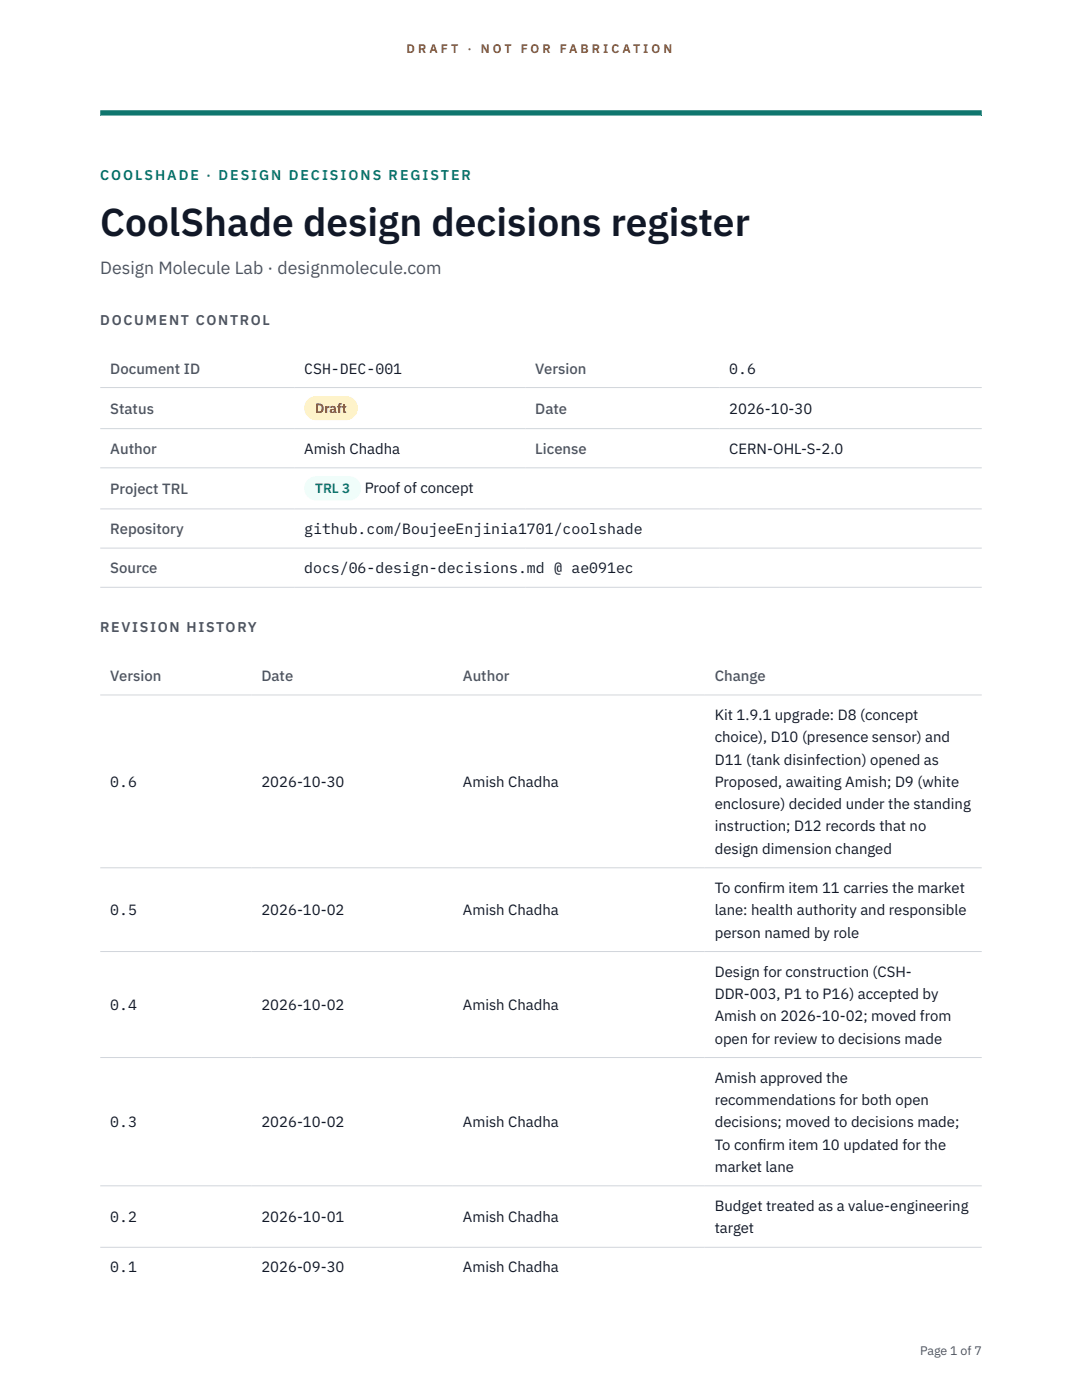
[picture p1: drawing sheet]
<svg xmlns="http://www.w3.org/2000/svg" width="216mm" height="279mm" viewBox="0 0 216 279" stroke-linecap="round" stroke-linejoin="round" font-family="sans-serif">
<defs><g id="words">
<text font-size="7.8" fill="#111827" x="20" y="47.1">CoolShade design decisions register</text>
<text font-size="3.5" fill="#4b5563" x="20" y="54.6">Design Molecule Lab · designmolecule.com</text>
<g font-size="3" fill="#4b5563">
<text x="22" y="74.5">Document ID</text>
<text x="106.8" y="74.5">Version</text>
<text x="22" y="82.6">Status</text>
<text x="106.8" y="82.6">Date</text>
<text x="22" y="90.6">Author</text>
<text x="106.8" y="90.6">License</text>
<text x="22" y="98.6">Project TRL</text>
<text x="22" y="106.6">Repository</text>
<text x="22" y="114.4">Source</text>
<text x="22" y="135.9">Version</text>
<text x="52.2" y="135.9">Date</text>
<text x="92.4" y="135.9">Author</text>
<text x="142.6" y="135.9">Change</text>
</g>
<g font-size="3" fill="#111827">
<text x="60.7" y="74.5">CSH-DEC-001</text>
<text x="145.5" y="74.5">0.6</text>
<text x="145.5" y="82.6">2026-10-30</text>
<text x="60.7" y="90.6">Amish Chadha</text>
<text x="145.5" y="90.6">CERN-OHL-S-2.0</text>
<text x="72.8" y="98.5">Proof of concept</text>
<text x="60.7" y="106.6">github.com/BoujeeEnjinia1701/coolshade</text>
<text x="60.7" y="114.4">docs/06-design-decisions.md @ ae091ec</text>
<text x="142.6" y="143.7">Kit 1.9.1 upgrade: D8 (concept</text>
<text x="142.6" y="148.2">choice), D10 (presence sensor) and</text>
<text x="142.6" y="152.6">D11 (tank disinfection) opened as</text>
<text x="22" y="157.1">0.6</text>
<text x="52.2" y="157.1">2026-10-30</text>
<text x="92.4" y="157.1">Amish Chadha</text>
<text x="142.6" y="157.1">Proposed, awaiting Amish; D9 (white</text>
<text x="142.6" y="161.5">enclosure) decided under the standing</text>
<text x="142.6" y="165.9">instruction; D12 records that no</text>
<text x="142.6" y="170.4">design dimension changed</text>
<text x="142.6" y="178.2">To conf</text>
<text x="151.3" y="178.2">irm item 11 carries the market</text>
<text x="22" y="182.7">0.5</text>
<text x="52.2" y="182.7">2026-10-02</text>
<text x="92.4" y="182.7">Amish Chadha</text>
<text x="142.6" y="182.7">lane: health authority and responsible</text>
<text x="142.6" y="187.1">person named by role</text>
<text x="142.6" y="194.9">Design for construction (CSH-</text>
<text x="22" y="201.6">0.4</text>
<text x="52.2" y="201.6">2026-10-02</text>
<text x="92.4" y="201.6">Amish Chadha</text>
<text x="142.6" y="199.4">DDR-003, P1 to P16) accepted by</text>
<text x="142.6" y="203.8">Amish on 2026-10-02; moved from</text>
<text x="142.6" y="208.3">open for review to decisions made</text>
<text x="142.6" y="216.1">Amish approved the</text>
<text x="142.6" y="220.5">recommendations for both open</text>
<text x="22" y="225">0.3</text>
<text x="52.2" y="225">2026-10-02</text>
<text x="92.4" y="225">Amish Chadha</text>
<text x="142.6" y="225">decisions; moved to decisions made;</text>
<text x="142.6" y="229.4">To conf</text>
<text x="142.6" y="233.9">market lane</text>
<text x="151.3" y="229.4">irm item 10 updated for the</text>
<text x="22" y="243.9">0.2</text>
<text x="52.2" y="243.9">2026-10-01</text>
<text x="92.4" y="243.9">Amish Chadha</text>
<text x="142.6" y="241.7">Budget treated as a value-engineering</text>
<text x="142.6" y="246.1">target</text>
<text x="22" y="253.9">0.1</text>
<text x="52.2" y="253.9">2026-09-30</text>
<text x="92.4" y="253.9">Amish Chadha</text>
</g>
<text font-size="2.8" fill="#0f766e" x="20" y="36">COOLSHADE · DESIGN DECISIONS REGISTER</text>
<g font-size="2.8" fill="#4b5563">
<text x="20" y="64.8">DOCUMENT CONTROL</text>
<text x="20" y="126.2">REVISION HISTORY</text>
</g>
<text font-size="2.7" fill="#92400e" x="62.9" y="82.5">Draft</text>
<text font-size="2.7" fill="#0f766e" x="62.9" y="98.5">TRL 3</text>
<g font-size="2.5" fill="#b45309">
<text x="81.1" y="10.5">D R A F T</text>
<text x="93.3" y="10.5">·</text>
<text x="95.9" y="10.5">N O T</text>
<text x="103.9" y="10.5">F O R</text>
<text x="111.7" y="10.5">F A B R I C A T I O N</text>
</g>
<text font-size="2.5" fill="#4b5563" x="183.6" y="270.3">Page 1 of 7</text>
</g></defs>
<path d="M20 23.1h175.9zM20 22h175.9v1.1h-175.9z" fill-rule="evenodd" fill="#0f766e"/>
<path d="M20 77.3h175.9M20 85.5h175.9M20 93.4h175.9M20 101.6h175.9M20 109.4h175.9M20 117.2h175.9M20 138.7h175.9M20 173.2h175.9M20 189.9h175.9M20 211.1h175.9M20 236.7h175.9M20 248.9h175.9" fill="none" stroke="#d1d5db" stroke-width=".2"/>
<path d="M60.7 79h10.7v4.9h-10.7z" fill="#fef3c7"/>
<path d="M60.7 95.1h11.4v4.8h-11.4z" fill="#f0fdfa"/>
<use href="#words"/>
</svg>
